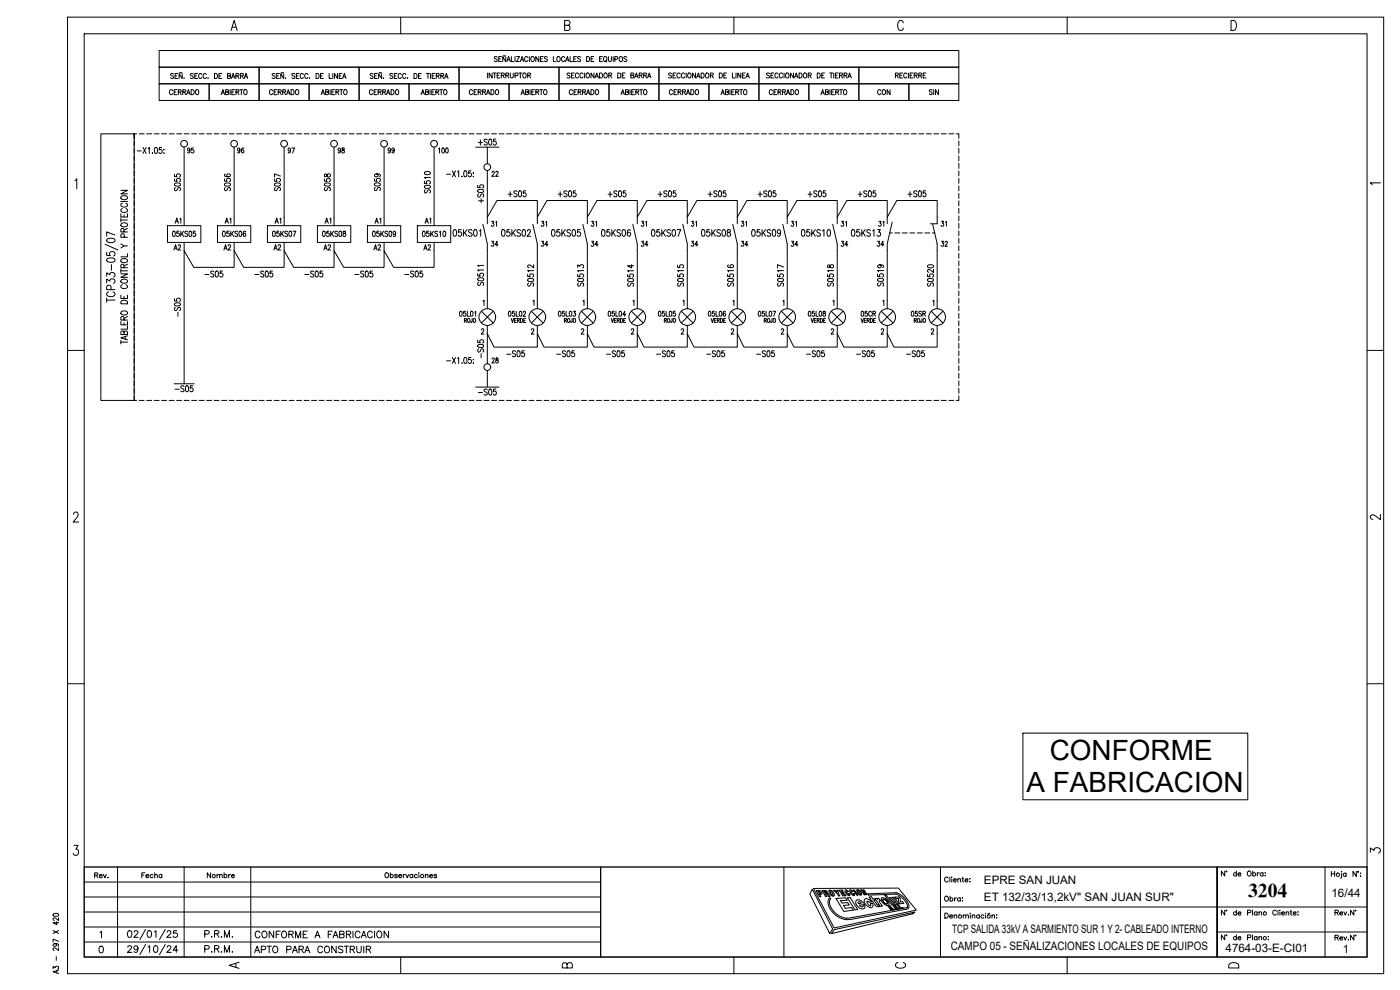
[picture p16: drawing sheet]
<svg xmlns="http://www.w3.org/2000/svg" width="420mm" height="297mm" viewBox="0 0 420 297" stroke-linecap="round" stroke-linejoin="round" font-family="sans-serif">
<defs><g id="words">
<g font-size="8.4">
<text x="315" y="228">CONFORME</text>
<text x="308.1" y="237.7">A FABRICACION</text>
</g>
<text font-size="5.9" x="374.6" y="269.1">3204</text>
<g font-size="5.3">
<text x="142.5" y="119.9">-S05</text>
<text x="75.5" y="287.2">APTO PARA CONSTRUIR</text>
<text x="75.8" y="282.6">CONFORME A FABRICACION</text>
</g>
<g font-size="4.9">
<text x="59.3" y="47.3" transform="rotate(-90 59.3 47.3)">95</text>
<text x="70.2" y="47.3">96</text>
<text x="89.6" y="47.3" transform="rotate(-90 89.6 47.3)">97</text>
<text x="100.5" y="47.3">98</text>
<text x="119.6" y="47.3" transform="rotate(-90 119.6 47.3)">99</text>
<text x="142.5" y="44.8">+S05</text>
<text x="55.4" y="58.6" transform="rotate(-90 55.4 58.6)">S055</text>
<text x="85.4" y="58.6" transform="rotate(-90 85.4 58.6)">S057</text>
<text x="115.4" y="58.6" transform="rotate(-90 115.4 58.6)">S059</text>
<text x="130.5" y="59.3" transform="rotate(-90 130.5 59.3)">S0510</text>
<text x="146.4" y="62.1" transform="rotate(-90 146.4 62.1)">+S05</text>
<text x="151.7" y="60.3">+S05</text>
<text x="166.5" y="60.3">+S05</text>
<text x="181.7" y="60.3">+S05</text>
<text x="196.5" y="60.3">+S05</text>
<text x="211.7" y="60.3">+S05</text>
<text x="226.5" y="60.3">+S05</text>
<text x="241.7" y="60.3">+S05</text>
<text x="256.5" y="60.3">+S05</text>
<text x="271.6" y="60.3">+S05</text>
<text x="149.6" y="72">05KS02</text>
<text x="164.7" y="72">05KS05</text>
<text x="179.6" y="72">05KS06</text>
<text x="194.7" y="72">05KS07</text>
<text x="209.5" y="72">05KS08</text>
<text x="224.7" y="72">05KS09</text>
<text x="239.5" y="72">05KS10</text>
<text x="254.7" y="72">05KS13</text>
<text x="60.7" y="84.3">-S05</text>
<text x="75.5" y="84.3">-S05</text>
<text x="90.7" y="84.3">-S05</text>
<text x="105.5" y="84.3">-S05</text>
<text x="120.6" y="84.3">-S05</text>
<text x="55.4" y="96" transform="rotate(-90 55.4 96)">-S05</text>
<text x="146.4" y="108.7" transform="rotate(-90 146.4 108.7)">-S05</text>
<text x="151.3" y="108.3">-S05</text>
<text x="166.2" y="108.3">-S05</text>
<text x="181.3" y="108.3">-S05</text>
<text x="196.1" y="108.3">-S05</text>
<text x="211.3" y="108.3">-S05</text>
<text x="226.1" y="108.3">-S05</text>
<text x="241.3" y="108.3">-S05</text>
<text x="256.1" y="108.3">-S05</text>
<text x="271.3" y="108.3">-S05</text>
<text x="51.5" y="118.9">-S05</text>
<text x="410.3" y="157.3">2</text>
<text x="410.3" y="257.2">3</text>
<text x="67.7" y="291.7">A</text>
<text x="167.9" y="291.7">B</text>
<text x="267.8" y="291.7">C</text>
<text x="367.9" y="291.7">D</text>
</g>
<g font-size="4.4">
<text x="262.5" y="29.6">CON</text>
<text x="278" y="29.6">SIN</text>
<text x="146.8" y="54">22</text>
<text x="51.5" y="68.1">A1</text>
<text x="66.7" y="68.1">A1</text>
<text x="81.8" y="68.1">A1</text>
<text x="96.7" y="68.1">A1</text>
<text x="111.8" y="68.1">A1</text>
<text x="126.6" y="68.1">A1</text>
<text x="146.4" y="69.1">31</text>
<text x="161.6" y="69.1">31</text>
<text x="176.4" y="69.1">31</text>
<text x="191.6" y="69.1">31</text>
<text x="206.4" y="69.1">31</text>
<text x="221.5" y="69.1">31</text>
<text x="236.7" y="69.1">31</text>
<text x="251.5" y="69.1">31</text>
<text x="266.3" y="69.1" transform="rotate(-90 266.3 69.1)">31</text>
<text x="281.5" y="69.1">31</text>
<text x="51.2" y="76.2">A2</text>
<text x="66.3" y="76.2">A2</text>
<text x="81.1" y="76.2">A2</text>
<text x="96.3" y="76.2">A2</text>
<text x="111.5" y="76.2">A2</text>
<text x="126.3" y="76.2">A2</text>
<text x="146.4" y="75.1">34</text>
<text x="161.6" y="75.1">34</text>
<text x="176.4" y="75.1">34</text>
<text x="191.6" y="75.1">34</text>
<text x="206.4" y="75.1">34</text>
<text x="221.5" y="75.1">34</text>
<text x="236.7" y="75.1">34</text>
<text x="251.5" y="75.1">34</text>
<text x="262.5" y="75.1">34</text>
<text x="281.5" y="75.1">32</text>
<text x="272.7" y="96">05SR</text>
<text x="146.8" y="110.1">28</text>
<text x="27.5" y="264.6">Rev.</text>
<text x="41.6" y="264.6">Fecha</text>
<text x="61.4" y="264.6">Nombre</text>
</g>
<g font-size="3.5">
<text x="410.3" y="56.8">1</text>
<text x="295.3" y="265.3">EPRE SAN JUAN</text>
<text x="399.6" y="269.1">16/44</text>
<text x="295.3" y="270.3">ET 132/33/13,2kV&quot; SAN JUAN SUR&quot;</text>
<text x="285.8" y="279.8">TCP SALIDA 33kV A SARMIENTO SUR 1 Y 2- CABLEADO INTERNO</text>
<text x="285.4" y="284.9">CAMPO 05 - SEÑALIZACIONES LOCALES DE EQUIPOS</text>
<text x="367.8" y="285.7">4764-03-E-CI01</text>
<text x="403" y="285.9">1</text>
</g>
</g></defs>
<!-- layer: 0 -->
<g fill="none" stroke="#000" stroke-width=".3">
<path d="M20.3 5.1h395v287h-395zM25.3 10.1h385v277h-385zM69.4 9.1l.9-3 .9 3M69.7 8.1h1.1M120.3 5.1v5M169.5 7.6h1a.73 .73 0 0 0 .6-.7 .73 .73 0 0 0-.6-.8h-1v3h1a.81 .81 0 0 0 .6-.7 .81 .81 0 0 0-.6-.8M220.3 5.1v5M271.1 6.9a.8 .8 0 0 0-1.2-.6 2 2 0 0 0 .2 2.8 .86 .86 0 0 0 1-.7M320.3 5.1v5M369.5 6.1h.8a1.76 1.76 0 0 1 0 3h-.8zM22.5 54.2l.5-.6v3M40.3 42.3v1.5"/>
<path d="M40.3 44.5v1.5M40.3 46.8v1.5M40.3 49v1.5M40.3 51.3v1.5M40.3 53.5v1.5M40.3 55.8v1.5M40.3 58v1.5M41 40.2h-.7v79.9h-10v-79.9h10v1.3M41.2 45.3h1.2M41.8 40.2h1.5M42.9 44.2l1 1.8M43.9 44.2l-1 1.8"/>
<path d="M44 40.2h1.5M44.5 44.6l.3-.4v1.8M45.8 45.9h.1M46.3 40.2h1.5M46.5 44.3l.2-.1a1 1 0 0 1 .6 .9 1 1 0 0 1-.6 .9l-.4-.7zM48.5 44.2h-.7v.8a.54 .54 0 0 1 .7 .1 .54 .54 0 0 1-.1 .7 .54 .54 0 0 1-.7-.1M48.5 40.2h1.5M49.2 45.9h.1M49.2 44.9v.1zM50.8 40.2h1.5M53 40.2h1.5M55.3 44.2v21"/>
<path d="M55.3 40.2h1.5M57.5 40.2h1.5M59.8 40.2h1.5M62 40.2h1.5M64.3 40.2h1.5M66.5 40.2h1.5M67.4 53.7v.6l.7 .1a.55 .55 0 0 1 .1-.8 .55 .55 0 0 1 .7 .1 .55 .55 0 0 1-.1 .8M67.5 55.1l.9-.2h.4l.4 .4a1 1 0 0 1-.9 .6 1 1 0 0 1-.9-.6zM67.6 56.3l-.2 .3 .2 .6 .4-.1 .7-.8 .5 .3-.3 .6M67.6 52.2l-.2 .3a1.03 1.03 0 0 0 1.8 .1 .51 .51 0 0 0-.8-.5 .51 .51 0 0 0-.1 .9h.3M68.8 40.2h1.5M70.3 44.2v21"/>
<path d="M71 40.2h1.5M73.3 40.2h1.5M75.5 40.2h1.5M77.8 40.2h1.5M80 40.2h1.5M82.3 40.2h1.5M84.5 40.2h1.5M85.3 44.2v21M86.8 40.2h1.5M89 40.2h1.5M91.3 40.2h1.5M93.5 40.2h1.5"/>
<path d="M95.8 40.2h1.5M97.4 53.7v.6l.7 .1a.54 .54 0 0 1 .1-.8 .54 .54 0 0 1 .7 .1 .54 .54 0 0 1-.1 .8M97.4 55.1l1-.2h.4l.4 .4a1 1 0 0 1-.9 .6 1 1 0 0 1-.9-.6zM97.4 52.3v.7h.6a.65 .65 0 0 1 .4-.8 .65 .65 0 0 1 .8 .3 .57 .57 0 0 1-.6 .7 .57 .57 0 0 1-.5-.8zM97.6 56.3l-.2 .3 .2 .6 .5-.1 .6-.8 .5 .3-.3 .6M98 40.2h1.5M100.3 40.2h1.5M100.3 44.2v21M102.5 40.2h1.5M104.8 40.2h1.5M107 40.2h1.5M109.3 40.2h1.5"/>
<path d="M111.5 40.2h1.5M113.8 40.2h1.5M115.3 44.2v21M116 40.2h1.5M118.3 40.2h1.5M120.5 40.2h1.5M122.8 40.2h1.5M125 40.2h1.5M127.3 40.2h1.5M129.5 40.2h1.5M130.3 44.2v21M131.6 44.7l.3-.3v1.5"/>
<path d="M131.8 40.2h1.5M132.8 44.5l.1-.1a.83 .83 0 0 1 .5 .7 .83 .83 0 0 1-.5 .8l-.3-.6zM133.9 44.5l.2-.1a.83 .83 0 0 1 .4 .7 .83 .83 0 0 1-.4 .8l-.4-.6zM134 40.2h1.5M134 52.3h1.3M135.7 51.2l1 1.8M136.3 40.2h1.5M136.7 51.2l-1 1.8M137.3 51.6l.4-.4v1.8M138.5 40.2h1.5M138.6 52.9h.1M139.4 51.3l.2-.1a1 1 0 0 1 .5 .9 1 1 0 0 1-.5 .9l-.4-.7z"/>
<path d="M140.8 40.2h1.5M141.4 51.2h-.7l-.1 .8a.54 .54 0 0 1 .8 0 .54 .54 0 0 1-.1 .8 .54 .54 0 0 1-.8-.1M142 51.8v.2zM142 52.9v.1zM146.3 51.1v14.1l2.9-5h12.1v5l2.8-5h12.2v5l2.8-5h12.2v5l2.9-5h12.1v5l2.8-5h12.2v5l2.8-5h12.2v5l2.9-5h12.1v5l2.8-5h12.2v5l2.8-5h12.2v5M146.3 44.2v4.9M152 40.2h1.5M154.3 40.2h1.5M156.5 40.2h1.5M158.8 40.2h1.5M161 40.2h1.5M163.3 40.2h1.5"/>
<path d="M165.5 40.2h1.5M167.8 40.2h1.5M170 40.2h1.5M172.3 40.2h1.5M174.5 40.2h1.5M176.8 40.2h1.5M179 40.2h1.5M181.3 40.2h1.5M183.5 40.2h1.5M185.8 40.2h1.5M188 40.2h1.5M190.3 40.2h1.5"/>
<path d="M192.5 40.2h1.5M194.8 40.2h1.5M197 40.2h1.5M199.3 40.2h1.5M201.5 40.2h1.5M203.8 40.2h1.5M206 40.2h1.5M208.3 40.2h1.5M210.5 40.2h1.5M212.8 40.2h1.5M215 40.2h1.5M217.3 40.2h1.5"/>
<path d="M219.5 40.2h1.5M221.8 40.2h1.5M224 40.2h1.5M226.3 40.2h1.5M228.5 40.2h1.5M230.8 40.2h1.5M233 40.2h1.5M235.3 40.2h1.5M237.5 40.2h1.5M239.8 40.2h1.5M242 40.2h1.5M244.3 40.2h1.5"/>
<path d="M246.5 40.2h1.5M248.8 40.2h1.5M251 40.2h1.5M253.3 40.2h1.5M255.5 40.2h1.5M257.8 40.2h1.5M260 40.2h1.5M262.3 40.2h1.5M264.5 40.2h1.5M266.8 40.2h1.5M269 40.2h1.5M271.3 40.2h1.5"/>
<path d="M273.5 40.2h1.5M275.8 40.2h1.5M278 40.2h1.5M280.3 40.2h1.5M282.5 40.2h1.5M284.8 40.2h1.5M287 40.2h.8v1.3M287.8 42.3v1.5M287.8 44.5v1.5M287.8 46.8v1.5M287.8 49v1.5M287.8 51.3v1.5"/>
<path d="M287.8 53.5v1.5M287.8 55.8v1.5M287.8 58v1.5M31.5 73.3l3.8 1.7M32 75.7v.9l1.1 .1a.76 .76 0 0 1 .1-1 .76 .76 0 0 1 1 0 .76 .76 0 0 1 .1 1l-.2 .1M32.1 77.7l1-.3a1.16 1.16 0 0 1 1.4 .6v.1a1.63 1.63 0 0 1-2.5 0zM32.1 71.8l1-.3a1.16 1.16 0 0 1 1.4 .6v.1a1.63 1.63 0 0 1-2.5 0zM33.4 79.4v1.7M34.5 70.5l-2.5-.9v1.3M40.3 60.3v1.5M40.3 62.5v1.5M40.3 64.8v1.5"/>
<path d="M40.3 67v1.5M40.3 69.3v1.5M40.3 71.5v1.5M40.3 73.8v1.5M40.3 76v1.5M40.3 78.3v1.5M50.3 67.7h10v5h-10zM51.9 69.4h.2a.88 .88 0 0 1 .5 .8 .88 .88 0 0 1-.5 .8l-.3-.7zM53.7 69.4h-.6l-.1 .6a.48 .48 0 0 1 .7 .1 .48 .48 0 0 1 0 .7 .48 .48 0 0 1-.7-.1M54.3 69.4v1.6M54.6 70l.5 1M55.1 69.4l-.8 1"/>
<path d="M56.3 69.6l-.3-.2h-.4l-.1 .5 .7 .4 .1 .4-.3 .3-.5-.3M56.9 69.4h.2a.88 .88 0 0 1 .5 .8 .88 .88 0 0 1-.5 .8l-.4-.7zM58.6 69.4h-.6v.6a.48 .48 0 0 1 .7 0 .48 .48 0 0 1-.1 .7 .48 .48 0 0 1-.7 0M65.3 67.7h10v5h-10zM66.9 69.4h.2a.88 .88 0 0 1 .5 .8 .88 .88 0 0 1-.5 .8l-.3-.7zM68.7 69.4h-.6l-.1 .6a.47 .47 0 0 1 .7 .1 .47 .47 0 0 1 0 .7 .47 .47 0 0 1-.7-.1M69.3 69.4v1.6M69.6 70l.5 1M70.1 69.4l-.8 1M71.3 69.6l-.3-.2-.5 .2 .1 .4 .7 .4-.1 .5-.7-.2M71.9 69.4h.2a.88 .88 0 0 1 .5 .8 .88 .88 0 0 1-.5 .8l-.4-.7zM73.7 69.6v-.2a.79 .79 0 0 0-.9 .7 .79 .79 0 0 0 .5 .9 .44 .44 0 0 0 .5-.7 .44 .44 0 0 0-.8-.1v.2"/>
<path d="M80.3 67.7h10v5h-10zM82 69.4h.1a.88 .88 0 0 1 .5 .8 .88 .88 0 0 1-.5 .8l-.3-.7zM83.7 69.4h-.6v.6a.47 .47 0 0 1 .6 .1 .47 .47 0 0 1 0 .7 .47 .47 0 0 1-.7-.1M84.3 69.4v1.6M84.6 70l.5 1M85.1 69.4l-.8 1M86.3 69.6l-.3-.2h-.4v.6l.6 .3 .1 .4-.3 .3-.5-.3M86.9 69.4h.2a.88 .88 0 0 1 .5 .8 .88 .88 0 0 1-.5 .8l-.4-.7zM87.9 69.4h.9l-.6 1.6M95.3 67.7h10v5h-10zM96.9 69.4h.2a.88 .88 0 0 1 .5 .8 .88 .88 0 0 1-.5 .8l-.3-.7zM98.7 69.4h-.6l-.1 .6a.48 .48 0 0 1 .7 .1 .48 .48 0 0 1 0 .7 .48 .48 0 0 1-.7-.1"/>
<path d="M99.3 69.4v1.6M99.6 70l.5 1M100.1 69.4l-.8 1M101.3 69.6l-.3-.2h-.4l-.1 .5 .7 .4 .1 .4-.3 .3-.5-.3M101.9 69.4h.2a.88 .88 0 0 1 .5 .8 .88 .88 0 0 1-.5 .8l-.4-.7zM103 69.4v.5a.58 .58 0 0 1 .7 .3 .58 .58 0 0 1-.2 .8 .54 .54 0 0 1-.6-.7 .54 .54 0 0 1 .7-.4v-.5zM110.3 67.7h10v5h-10zM112 69.4h.2a.88 .88 0 0 1 .4 .8 .88 .88 0 0 1-.4 .8l-.4-.7zM113.7 69.4h-.6v.6a.48 .48 0 0 1 .7 .1 .48 .48 0 0 1-.1 .7 .48 .48 0 0 1-.7-.1M114.3 69.4v1.6M114.6 70l.5 1M115.1 69.4l-.8 1"/>
<path d="M116.4 69.6l-.4-.2h-.4v.5l.6 .4 .2 .4-.4 .3-.5-.3M116.9 69.4h.2a.88 .88 0 0 1 .5 .8 .88 .88 0 0 1-.5 .8l-.4-.7zM118.7 69.9l-.2 .4a.42 .42 0 0 1-.5-.5 .42 .42 0 0 1 .7-.2l-.2 1.3-.5-.2M125.3 67.7h10v5h-10zM127 69.4h.1a.88 .88 0 0 1 .5 .8 .88 .88 0 0 1-.5 .8l-.3-.7zM128.7 69.4h-.6l-.1 .6a.48 .48 0 0 1 .7 0 .48 .48 0 0 1 0 .7 .48 .48 0 0 1-.7 0M129.3 69.4v1.6M129.6 70l.5 1M130.1 69.4l-.8 1M130.3 75.2v5h-12.2l-2.8-5v5h-12.1l-2.9-5v5h-12.1l-2.9-5v5h-12.2l-2.8-5v5h-12.1l-2.9-5v39.9M131.3 69.6l-.3-.2h-.4v.6l.6 .3 .1 .4-.3 .3-.5-.3M131.9 69.7l.3-.3v1.6"/>
<path d="M133.1 69.4h.2a.88 .88 0 0 1 .5 .8 .88 .88 0 0 1-.5 .8l-.4-.7zM136.2 69h.6l.1 .3v1.2l-.3 .4-.4-.1-.2-.3zM138.4 68.9h-.8v.8a.59 .59 0 0 1 .8 .1 .59 .59 0 0 1-.1 .8 .59 .59 0 0 1-.8-.1M139.1 68.9v2M139.5 69.7l.7 1.2M140.2 68.9l-1.1 1.3M141.7 69.2l-.4-.3-.7 .3 .2 .5 .9 .6v.3l-.4 .3-.7-.3M142.4 69h.6l.1 .3v1.2l-.4 .4-.3-.1-.2-.3-.1-.8zM143.9 69.3l.4-.4v2M144.9 67.3l1.4 5.9M145.2 79.6h-1.8l.3 .4M146.3 75.1v17.5"/>
<path d="M160.2 79.4v1l-1.5-.9-.3 .5 .4 .3M161.3 75.1v17.5M176.3 75.1v17.5M189.6 79.4v1l-1.2-.7h1.8M191.3 75.1v17.5M203.4 79.6v.6l.7 .1a.54 .54 0 0 1 .1-.8 .54 .54 0 0 1 .8 .1 .54 .54 0 0 1-.2 .8M206.3 75.1v17.5M218.6 79.5l-.2 .3a1.04 1.04 0 0 0 1.8 0 .54 .54 0 0 0-.7-.4 .54 .54 0 0 0-.4 .7l.5 .2M221.3 75.1v17.5M236.3 75.1v17.5M248.4 79.6v.6h.6a.66 .66 0 0 1 .4-.7 .66 .66 0 0 1 .8 .3 .58 .58 0 0 1-.6 .6 .58 .58 0 0 1-.6-.7l-.2-.2zM251.3 75.1v17.5"/>
<path d="M264 79.5l.4 .2a.48 .48 0 0 1-.5 .6 .48 .48 0 0 1-.3-.8l1.5 .2 .1 .3-.3 .3M267.8 66.7l-1.5 6.5v19.4M268.6 69.9h1.5M270.8 69.9h1.5M273 69.9h1.5M275.3 69.9h1.5M277.6 69.9h1.5M278.4 79.6l1-.2 .4 .1 .4 .3a1 1 0 0 1-.9 .6 1 1 0 0 1-.9-.6zM279.3 67.1h2M279.8 69.9h.8M279.9 67.3l1.4 5.9M281.3 75.1v17.5"/>
<path d="M287.8 60.3v1.5M287.8 62.5v1.5M287.8 64.8v1.5M287.8 67v1.5M287.8 69.3v1.5M287.8 71.5v1.5M287.8 73.8v1.5M287.8 76v1.5M287.8 78.3v1.5M32 84.8v-1l1 .5a.74 .74 0 0 1 1.1-.6 .74 .74 0 0 1 0 1.3M32 82.9v-1l1 .5a.74 .74 0 0 1 1.1-.6 .74 .74 0 0 1 0 1.3M32 90h2.5"/>
<path d="M32 89.4v1.3M32.6 87.6a.74 .74 0 0 0-.6 .9 .74 .74 0 0 0 1 .5h.6a.74 .74 0 0 0 .9-.5 .74 .74 0 0 0-.6-.9M33.3 86.9v-.9a.69 .69 0 0 0-.6-.4 .69 .69 0 0 0-.7 .4v.9h2.5M40.3 80.5v1.5M40.3 82.8v1.5M40.3 85v1.5M40.3 87.3v1.5M40.3 89.5v1.5M40.3 91.8v1.5M40.3 94v1.5M40.3 96.3v1.5M40.3 98.5v1.5"/>
<path d="M138.1 93.5l.2-.1a.85 .85 0 0 1 0 1.5l-.3-.3zM139.4 96.1h.5l.1-.4-.6-.2v1.3M139.7 96.1l.3 .7M139.7 93.4h-.5l-.1 .6a.44 .44 0 0 1 .6 .1 .44 .44 0 0 1 0 .6 .44 .44 0 0 1-.6-.1M140.2 93.4v1.5h.7M140.5 95.6l.1-.1a.57 .57 0 0 1 .5 .7 .57 .57 0 0 1-.6 .5l-.2-.4zM141.3 93.5l.2-.1a.85 .85 0 0 1 0 1.5l-.3-.3zM141.7 95.5l-.1 1.2h-.3v-.3M142.2 95.6l.1-.1a.58 .58 0 0 1 .5 .7 .58 .58 0 0 1-.6 .5l-.2-.4zM142.5 93.7l.3-.3v1.5M143.4 82.1v.7h.7a.53 .53 0 0 1 .1-.7 .53 .53 0 0 1 .7 0 .53 .53 0 0 1-.1 .8M143.5 83.5l.9-.2 .8 .4a1 1 0 0 1-.9 .6 1 1 0 0 1-.9-.6z"/>
<path d="M143.6 84.7l-.2 .3 .2 .7 .5-.2 .4-.7h.6l.1 .5-.3 .4M144.5 99l.2-.4h.3l.2 .5-.8 1.1h.9M144.5 93.4l3.5 3.5M145 90.3l.3-.3v1.7M145.2 81h-1.8l.3 .3M146.3 97.6v11.5M148 93.4l-3.5 3.5M152.7 93.5l.2-.1a.83 .83 0 0 1 .5 .7 .83 .83 0 0 1-.5 .8l-.3-.6zM153.4 95.5l.4 1.3 .3-1.3M154.4 93.4h-.6v.6a.45 .45 0 0 1 .6 .1 .45 .45 0 0 1-.1 .6 .45 .45 0 0 1-.6-.1M154.4 96.1h.3M154.9 93.4v1.5h.7"/>
<path d="M155 95.5h-.6v1.3h.6M155.3 96.1h.5v-.4l-.5-.2v1.3M155.6 96.1l.3 .7M156 93.5l.2-.1a.83 .83 0 0 1 .4 .7 .83 .83 0 0 1-.4 .8l-.4-.6zM156.2 95.5a.61 .61 0 0 1 .7 .6 .61 .61 0 0 1-.7 .7zM157 93.7l.5-.3 .2 .4-.7 1.1h.8M157.2 96.1h.3M157.8 95.5h-.6v1.3h.6M158.4 82.3v.7l.7 .1a.53 .53 0 0 1 .1-.8 .53 .53 0 0 1 .7 .1 .53 .53 0 0 1-.1 .7M158.4 83.7l1-.2 .8 .4a1 1 0 0 1-.9 .6 1 1 0 0 1-.9-.6zM158.6 84.9l-.2 .4 .2 .6 .4-.1 .7-.9 .5 .4-.3 .6M159.5 99v-.2a.38 .38 0 0 1 .6-.1 .38 .38 0 0 1 0 .6l-.7 .9h.9"/>
<path d="M159.5 93.4l3.5 3.5M159.9 90.3l.4-.3v1.7M160.2 81.2h-1.8l.3 .4M161.3 97.6v2.5M163 93.4l-3.5 3.5M167.7 93.5l.2-.1a.83 .83 0 0 1 .5 .7 .83 .83 0 0 1-.5 .8l-.3-.3zM169.4 93.4h-.6v.6a.45 .45 0 0 1 .6 0 .45 .45 0 0 1 0 .7 .45 .45 0 0 1-.7-.1M169.4 96.1l.6-.1v-.3l-.6-.2v1.3M169.7 96.1l.3 .7M169.9 93.4v1.5h.7M170.5 95.6l.1-.1a.58 .58 0 0 1 .4 .7 .58 .58 0 0 1-.5 .5l-.2-.4zM171 93.5l.2-.1a.85 .85 0 0 1 0 1.5l-.3-.3z"/>
<path d="M171.7 95.5v1.1l-.4 .1v-.3M172.1 93.4h.6l-.3 .6a.44 .44 0 0 1 .3 .6 .44 .44 0 0 1-.7 0M172.2 95.6l.1-.1a.58 .58 0 0 1 .5 .7 .58 .58 0 0 1-.6 .5l-.2-.4zM173.4 82.3v.7l.7 .1a.53 .53 0 0 1 .1-.8 .53 .53 0 0 1 .7 .1 .53 .53 0 0 1-.1 .7M173.4 80.2v-.7l.6 .4a.54 .54 0 0 1 .9-.4 .54 .54 0 0 1-.1 .9M173.5 83.7l.9-.2 .8 .4a1 1 0 0 1-.9 .6 1 1 0 0 1-.9-.6zM173.6 84.9l-.2 .4 .2 .6 .4-.1 .6-.9h.3l.3 .4-.3 .6M174.5 99v-.2a.38 .38 0 0 1 .6-.1 .38 .38 0 0 1 0 .6l-.7 .9h.9M174.5 93.4l3.5 3.5M175 90.3l.3-.3v1.7M175.2 81.2h-1.8l.3 .4M176.3 97.6v2.5"/>
<path d="M178 93.4l-3.5 3.5M182.7 93.5l.2-.1a.85 .85 0 0 1 0 1.5l-.3-.3zM183.4 95.5l.4 1.3 .3-1.3M184.3 93.4h-.5l-.1 .6a.44 .44 0 0 1 .6 .1 .44 .44 0 0 1 0 .6 .44 .44 0 0 1-.6-.1M184.4 96.1h.3M184.8 93.4v1.5h.7M185 95.5h-.6v1.3h.6M185.2 96.1h.6v-.4l-.6-.2v1.3M185.6 96.1l.3 .7M185.9 93.5l.2-.1a.85 .85 0 0 1 0 1.5l-.3-.3zM186.2 95.5a.6 .6 0 0 1 .7 .6 .6 .6 0 0 1-.7 .7zM187.2 96.1h.3"/>
<path d="M187.8 94.4h-.9l.6-1v1.5M187.8 95.5h-.6v1.3h.6M188.4 82.3v.7l.7 .1a.54 .54 0 0 1 .1-.8 .54 .54 0 0 1 .7 .1 .54 .54 0 0 1-.1 .8M188.4 83.8l1-.2h.4l.4 .4a1 1 0 0 1-.9 .5 1 1 0 0 1-.9-.5zM188.6 84.9l-.2 .4v.5h.6l.5-.8 .4-.1 .3 .4-.3 .6M189.5 99l.1-.3 .4-.1 .2 .5-.8 1.1h.9M189.5 93.4l3.5 3.5M190 90.3l.3-.3v1.7M190.2 81.2h-1.8l.3 .4M191.3 97.6v2.5M193 93.4l-3.5 3.5M197.7 93.5l.2-.1a.83 .83 0 0 1 .5 .7 .83 .83 0 0 1-.5 .8l-.3-.6z"/>
<path d="M199.4 93.4h-.6v.6a.45 .45 0 0 1 .6 .1 .45 .45 0 0 1-.1 .6 .45 .45 0 0 1-.6-.1M199.4 96.1h.5l.1-.4-.6-.2v1.3M199.7 96.1l.3 .7M199.9 93.4v1.5h.7M200.4 95.7l.2-.2a.57 .57 0 0 1 .5 .7 .57 .57 0 0 1-.6 .5zM201 93.5l.2-.1a.83 .83 0 0 1 .4 .7 .83 .83 0 0 1-.4 .8l-.4-.6zM201.7 95.5l-.1 1.2h-.2l-.2-.3M202.1 95.7l.2-.2a.57 .57 0 0 1 .5 .7 .57 .57 0 0 1-.6 .5zM202.6 93.4h-.5l-.1 .6a.45 .45 0 0 1 .7 .1 .45 .45 0 0 1-.1 .6 .45 .45 0 0 1-.6-.1M203.4 82.3v.7l.7 .1a.54 .54 0 0 1 .1-.8 .54 .54 0 0 1 .7 .1 .54 .54 0 0 1-.1 .7M203.4 83.7l1-.2 .8 .4a1 1 0 0 1-.9 .6 1 1 0 0 1-.9-.6zM203.6 84.9l-.2 .4 .2 .6 .4-.1 .7-.9 .5 .4-.3 .6"/>
<path d="M204.5 99v-.2a.38 .38 0 0 1 .6-.1 .38 .38 0 0 1 0 .6l-.7 .9h.9M204.5 93.4l3.5 3.5M204.9 90.3l.4-.3v1.7M205.2 81.2h-1.8l.3 .4M206.3 97.6v2.5M208 93.4l-3.5 3.5M212.7 93.5l.2-.1a.85 .85 0 0 1 0 1.5l-.3-.3zM213.4 95.5l.4 1.3 .4-1.3M214.4 93.4h-.6v.6a.44 .44 0 0 1 .6 .1 .44 .44 0 0 1-.1 .6 .44 .44 0 0 1-.6-.1M214.4 96.1h.3M214.9 93.4v1.5h.7M215 95.5h-.6v1.3h.6"/>
<path d="M215.3 96.1l.6-.1v-.3l-.6-.2v1.3M215.6 96.1l.3 .7M216 93.5l.2-.1a.85 .85 0 0 1 0 1.5l-.3-.3zM216.2 95.5a.6 .6 0 0 1 .7 .6 .6 .6 0 0 1-.7 .7zM217.2 96.1h.3M217.7 93.6l-.1-.1a.74 .74 0 0 0-.7 .5 .74 .74 0 0 0 .3 .8 .4 .4 0 0 0 .6-.4 .4 .4 0 0 0-.7-.2l-.1 .2M217.8 95.5h-.6v1.3h.6M218.4 82.3v.7l.7 .1a.53 .53 0 0 1 .1-.8 .53 .53 0 0 1 .7 .1 .53 .53 0 0 1-.1 .7M218.5 83.7l.9-.2 .8 .4a1 1 0 0 1-.9 .6 1 1 0 0 1-.9-.6zM218.6 84.9l-.2 .4 .2 .6 .4-.1 .6-.9h.3l.3 .4-.3 .6M219.5 99v-.2a.38 .38 0 0 1 .6-.1 .38 .38 0 0 1 0 .6l-.7 .9h.9M219.5 93.4l3.5 3.5"/>
<path d="M220 90.3l.3-.3v1.7M220.2 81.2h-1.8l.3 .4M221.3 97.6v2.5M223 93.4l-3.5 3.5M227.7 93.5l.2-.1a.83 .83 0 0 1 .5 .7 .83 .83 0 0 1-.5 .8l-.3-.6zM229.4 96.1h.5l.1-.4-.6-.2v1.3M229.4 93.4h-.6v.6a.45 .45 0 0 1 .6 .1 .45 .45 0 0 1-.1 .6 .45 .45 0 0 1-.6-.1M229.7 96.1l.3 .7M229.9 93.4v1.5h.7M230.5 95.6l.1-.1a.57 .57 0 0 1 .5 .7 .57 .57 0 0 1-.6 .5l-.2-.4zM231 93.5l.2-.1a.83 .83 0 0 1 .4 .7 .83 .83 0 0 1-.4 .8l-.4-.6zM231.7 95.5l-.1 1.2h-.3v-.3"/>
<path d="M232 93.4h.8l-.6 1.5M232.2 95.6l.1-.1a.57 .57 0 0 1 .5 .7 .57 .57 0 0 1-.6 .5l-.2-.4zM233.4 82.3v.7l.7 .1a.53 .53 0 0 1 .1-.8 .53 .53 0 0 1 .7 .1 .53 .53 0 0 1-.1 .7M233.4 83.7l1-.2 .8 .4a1 1 0 0 1-.9 .6 1 1 0 0 1-.9-.6zM233.6 84.9l-.2 .4 .2 .6 .4-.1 .6-.9 .6 .4-.3 .6M234.5 99l.1-.3 .4-.1 .2 .5-.8 1.1h.9M234.5 93.4l3.5 3.5M235 90.3l.3-.3v1.7M235.2 81.2h-1.8l.3 .4M235.2 80.1l-1.8-.7v1M236.3 97.6v2.5M238 93.4l-3.5 3.5"/>
<path d="M242.7 93.5l.2-.1a.83 .83 0 0 1 .5 .7 .83 .83 0 0 1-.5 .8l-.3-.6zM243.4 95.5l.4 1.3 .4-1.3M244.4 93.4h-.6v.6a.45 .45 0 0 1 .6 .1 .45 .45 0 0 1-.1 .6 .45 .45 0 0 1-.6-.1M244.4 96.1h.3M244.9 93.4v1.5h.7M245 95.5h-.6v1.3h.6M245.3 96.1h.5v-.4l-.5-.2v1.3M245.6 96.1l.3 .7M246 93.5l.2-.1a.83 .83 0 0 1 .4 .7 .83 .83 0 0 1-.4 .8l-.4-.6zM246.2 95.5a.6 .6 0 0 1 .7 .6 .6 .6 0 0 1-.7 .7zM247.1 93.5v.4a.51 .51 0 0 1 .7 .4 .51 .51 0 0 1-.6 .6 .54 .54 0 0 1-.2-.7 .54 .54 0 0 1 .6-.3v-.4zM247.2 96.1h.3"/>
<path d="M247.8 95.5h-.6v1.3h.6M248.4 82.3v.7l.7 .1a.54 .54 0 0 1 .1-.8 .54 .54 0 0 1 .7 .1 .54 .54 0 0 1-.1 .7M248.4 83.7l1-.2 .8 .4a1 1 0 0 1-.9 .6 1 1 0 0 1-.9-.6zM248.6 84.9l-.2 .4 .2 .6 .4-.1 .7-.9 .5 .4-.3 .6M249.5 99v-.2a.38 .38 0 0 1 .6-.1 .38 .38 0 0 1 0 .6l-.7 .9h.9M249.5 93.4l3.5 3.5M250 90.3l.3-.3v1.7M250.2 81.2h-1.8l.3 .4M251.3 97.6v2.5M253 93.4l-3.5 3.5M258.4 95.5l.4 1.3 .4-1.3M258.6 93.5l.2-.1a.83 .83 0 0 1 .4 .7 .83 .83 0 0 1-.4 .8l-.4-.6z"/>
<path d="M259.4 96.1h.4M260 95.5h-.6v1.3h.6M260.2 93.4h-.5l-.1 .6a.45 .45 0 0 1 .7 .1 .45 .45 0 0 1-.1 .6 .45 .45 0 0 1-.6-.1M260.2 96.1l.7-.1v-.3l-.7-.2v1.3M260.6 96.1l.3 .7M261.2 95.5a.6 .6 0 0 1 .7 .6 .6 .6 0 0 1-.7 .7zM261.6 93.7a.45 .45 0 0 0-.6-.3 .45 .45 0 0 0-.3 .6v.3a.45 .45 0 0 0 .3 .6 .45 .45 0 0 0 .6-.4M262 94.1l.7-.1v-.5l-.7-.1v1.5M262.2 96.1h.3M262.4 94.1l.4 .8M262.8 95.5h-.6v1.3h.6M263.4 82.3v.7h.7a.54 .54 0 0 1 .1-.8 .54 .54 0 0 1 .8 .1 .54 .54 0 0 1-.2 .8"/>
<path d="M263.5 83.7l1.3-.1 .4 .5a1.08 1.08 0 0 1-1.8-.2zM263.6 84.9l-.2 .3 .2 .6 .4-.1 .5-.8 .6 .1 .1 .5-.3 .3M264.5 99l.2-.4h.3l.2 .5-.8 1.1h.9M264.5 93.4l3.5 3.5M265 90.3l.3-.3v1.7M265.2 81.2h-1.8l.3 .3M266.3 97.6v2.5M268 93.4l-3.5 3.5M278.4 82.3v.7l.7 .1a.53 .53 0 0 1 .1-.8 .53 .53 0 0 1 .7 .1 .53 .53 0 0 1-.1 .7M278.4 83.7l1-.2 .8 .4a1 1 0 0 1-.9 .6 1 1 0 0 1-.9-.6zM278.6 84.9l-.2 .4 .2 .6 .5-.2 .3-.7 .5-.1 .3 .4-.3 .6M279.5 99l.1-.3 .4-.1 .2 .5-.8 1.1h.9"/>
<path d="M279.5 93.4l3.5 3.5M280 90.3l.3-.3v1.7M280.2 80.8v.9l-1.5-.8-.3 .5 .4 .3M281.3 97.6v6.5h-13l-2-4M283 93.4l-3.5 3.5M287.8 80.5v1.5M287.8 82.8v1.5M287.8 85v1.5M287.8 87.3v1.5M287.8 89.5v1.5M287.8 91.8v1.5M287.8 94v1.5"/>
<path d="M287.8 96.3v1.5M287.8 98.5v1.5M20.3 105.1h5M40.3 118.8v1.3h.7M40.3 100.8v1.5M40.3 103v1.5M40.3 105.3v1.5M40.3 107.5v1.5M40.3 109.8v1.5M40.3 112v1.5M40.3 114.3v1.5M40.3 116.5v1.5"/>
<path d="M134 108.3h1.3M135.7 107.3l1 1.8M136.7 107.3l-1 1.8M137.3 107.6l.4-.3v1.8M138.6 108.9h.1M139.4 107.3h.2a1 1 0 0 1 .5 .9 1 1 0 0 1-.5 .9l-.4-.8zM141.4 107.3h-.7l-.1 .7a.54 .54 0 0 1 .8 0 .54 .54 0 0 1-.1 .8 .54 .54 0 0 1-.8-.1M146.3 100.1l2 4h13v-4l2 4h13v-4l2 4h13v-4l2 4h13v-4l2 4h13v-4l2 4h13v-4l2 4h13v-4M146.3 111.1v5M251.3 100.1l2 4h13v-4M287.8 118.8v1.3h-.8M287.8 100.8v1.5"/>
<path d="M287.8 103v1.5M287.8 105.3v1.5M287.8 107.5v1.5M287.8 109.8v1.5M287.8 112v1.5M287.8 114.3v1.5M287.8 116.5v1.5M410.3 105.1h5M41.8 120.1h1.5M44 120.1h1.5M46.3 120.1h1.5M48.5 120.1h1.5"/>
<path d="M59.8 120.1h1.5M62 120.1h1.5M64.3 120.1h1.5M66.5 120.1h1.5M68.8 120.1h1.5M71 120.1h1.5M73.3 120.1h1.5M75.5 120.1h1.5M77.8 120.1h1.5M80 120.1h1.5M82.3 120.1h1.5M84.5 120.1h1.5"/>
<path d="M86.8 120.1h1.5M89 120.1h1.5M91.3 120.1h1.5M93.5 120.1h1.5M95.8 120.1h1.5M98 120.1h1.5M100.3 120.1h1.5M102.5 120.1h1.5M104.8 120.1h1.5M107 120.1h1.5M109.3 120.1h1.5M111.5 120.1h1.5"/>
<path d="M113.8 120.1h1.5M116 120.1h1.5M118.3 120.1h1.5M120.5 120.1h1.5M122.8 120.1h1.5M125 120.1h1.5M127.3 120.1h1.5M129.5 120.1h1.5M131.8 120.1h1.5M134 120.1h1.5M136.3 120.1h1.5M138.5 120.1h1.5"/>
<path d="M152 120.1h1.5M154.3 120.1h1.5M156.5 120.1h1.5M158.8 120.1h1.5M161 120.1h1.5M163.3 120.1h1.5M165.5 120.1h1.5M167.8 120.1h1.5M170 120.1h1.5M172.3 120.1h1.5M174.5 120.1h1.5M176.8 120.1h1.5"/>
<path d="M179 120.1h1.5M181.3 120.1h1.5M183.5 120.1h1.5M185.8 120.1h1.5M188 120.1h1.5M190.3 120.1h1.5M192.5 120.1h1.5M194.8 120.1h1.5M197 120.1h1.5M199.3 120.1h1.5M201.5 120.1h1.5M203.8 120.1h1.5"/>
<path d="M206 120.1h1.5M208.3 120.1h1.5M210.5 120.1h1.5M212.8 120.1h1.5M215 120.1h1.5M217.3 120.1h1.5M219.5 120.1h1.5M221.8 120.1h1.5M224 120.1h1.5M226.3 120.1h1.5M228.5 120.1h1.5M230.8 120.1h1.5"/>
<path d="M233 120.1h1.5M235.3 120.1h1.5M237.5 120.1h1.5M239.8 120.1h1.5M242 120.1h1.5M244.3 120.1h1.5M246.5 120.1h1.5M248.8 120.1h1.5M251 120.1h1.5M253.3 120.1h1.5M255.5 120.1h1.5M257.8 120.1h1.5"/>
<path d="M260 120.1h1.5M262.3 120.1h1.5M264.5 120.1h1.5M266.8 120.1h1.5M269 120.1h1.5M271.3 120.1h1.5M273.5 120.1h1.5M275.8 120.1h1.5M278 120.1h1.5M280.3 120.1h1.5M282.5 120.1h1.5M284.8 120.1h1.5"/>
<path d="M22.1 154.3l.2-.5 .7-.2 .3 .3 .1 .6-1.4 2.1h1.6M20.3 205.1h5M410.3 205.1h5M22.2 253.6h1.2l-.6 1.2a.88 .88 0 0 1 .7 1.3 .88 .88 0 0 1-1.5 0M120.3 287.1v5M220.3 287.1v5M320.3 287.1v5"/>
<circle cx="130.3" cy="43.1" r="1.01"/>
<circle cx="146.2" cy="95.1" r="2.51"/>
<circle cx="161.3" cy="95.1" r="2.51"/>
<circle cx="176.3" cy="95.1" r="2.51"/>
<circle cx="191.2" cy="95.1" r="2.51"/>
<circle cx="206.3" cy="95.1" r="2.51"/>
<circle cx="221.3" cy="95.1" r="2.51"/>
<circle cx="236.2" cy="95.1" r="2.51"/>
<circle cx="251.3" cy="95.1" r="2.51"/>
<circle cx="266.3" cy="95.1" r="2.51"/>
<circle cx="281.2" cy="95.1" r="2.51"/>
</g>
<!-- layer: TEXTOS -->
<g fill="none" stroke="#000" stroke-width=".3">
<path d="M47.8 15.2h240v5h-240zM149.2 17.2l-.7-.2-.1 .5 .7 .3 .1 .4-.3 .3-.6-.3M149.7 17.7h.5M150.5 17h-.8v1.5h.8M151.7 16.7l-.2 .2-.3-.2-.2 .2M151.8 17.1v1.4l-.9-1.4v1.4M152.1 18.5l.5-1.5 .6 1.5M152.3 18h.7M153.5 17v1.5h.7M154.6 17v1.5M155 17h.9l-.9 1.5h.9M156.2 18.5l.5-1.5 .5 1.5"/>
<path d="M156.4 18h.6M158.4 17.3a.5 .5 0 0 0-.6-.3 .5 .5 0 0 0-.3 .5v.4a.5 .5 0 0 0 .3 .6 .5 .5 0 0 0 .6-.4M158.9 17v1.5M159.6 17a.69 .69 0 0 1 .8 .7 .69 .69 0 0 1-.8 .7l-.3-.5zM161.7 17v1.5l-.9-1.5v1.5M162.2 17.7h.5M163 17h-.8v1.5h.8M164.3 17.2l-.4-.2-.5 .2 .1 .3 .8 .5-.4 .5-.5-.3M166.1 17v1.5h.7M167.4 17h.1a.71 .71 0 0 1 .7 .8 .71 .71 0 0 1-.8 .6l-.3-.5zM169.5 17.3a.49 .49 0 0 0-.6-.3 .49 .49 0 0 0-.4 .5v.4a.49 .49 0 0 0 .4 .6 .49 .49 0 0 0 .6-.4M169.7 18.5l.6-1.5 .5 1.5"/>
<path d="M169.9 18h.7M171.1 17v1.5h.8M172.2 17.7h.5M173 17h-.8v1.5h.8M174.2 17.2l-.3-.2-.6 .2 .2 .3 .7 .4-.1 .5-.4 .1-.4-.3M176 17a.77 .77 0 0 1 .9 .7 .77 .77 0 0 1-.9 .8zM177.4 17.7h.5M178.2 17h-.8v1.5h.8M180 17.7h.5M180.8 17h-.8v1.5h.8M181.4 17h.1a.71 .71 0 0 1 .7 .8 .71 .71 0 0 1-.8 .6l-.3-.5zM181.7 18.2l.4 .4"/>
<path d="M182.6 17v1l.4 .5 .4-.3 .1-1.2M184 17v1.5M184.5 17.8l.8-.1v-.6l-.8-.1v1.5M186.1 17h.1a.71 .71 0 0 1 .7 .8 .71 .71 0 0 1-.8 .6l-.3-.5zM188.1 17.2l-.3-.2-.6 .2 .1 .3 .8 .4-.1 .5-.4 .1-.4-.3M47.8 25.1h15v5h-15zM47.8 20.2h30v4.9h-30zM51.8 27.3a.5 .5 0 0 0-.6-.4 .5 .5 0 0 0-.3 .6v.3a.5 .5 0 0 0 .3 .6 .5 .5 0 0 0 .6-.4M52.1 22.2l-.3-.2-.6 .2 .1 .4 .8 .5-.3 .4-.6-.2M52.3 27.6h.5M52.5 22.8h.6M53.1 26.9h-.8v1.5h.8"/>
<path d="M53.4 22h-.9v1.5h.9M53.5 27.6l.8-.1v-.5l-.8-.1v1.5M53.9 27.6l.5 .8M54.6 21.8l-.2 .2-.3-.2-.3 .2M54.7 22.2v1.3l-.9-1.3v1.3M54.9 27.6l.7-.1 .1-.5-.8-.1v1.5M55.2 23.4h.1M55.3 27.6l.4 .8M56 28.4l.5-1.5 .5 1.5M56.2 27.9h.6M57.4 26.9a.77 .77 0 0 1 .9 .8 .77 .77 0 0 1-.9 .7zM58 22.2l-.3-.2-.6 .2 .1 .4 .8 .5-.3 .4-.6-.2"/>
<path d="M58.5 22.8h.5M58.9 27l.1-.1a.71 .71 0 0 1 .7 .8 .71 .71 0 0 1-.8 .6l-.3-.5zM59.3 22h-.8v1.5h.8M60.6 22.4a.49 .49 0 0 0-.6-.4 .49 .49 0 0 0-.4 .6v.4a.49 .49 0 0 0 .4 .5 .49 .49 0 0 0 .6-.3M61.9 22.4a.49 .49 0 0 0-.6-.4 .49 .49 0 0 0-.3 .6v.4a.49 .49 0 0 0 .3 .5 .49 .49 0 0 0 .6-.3M62.4 23.4h.1M62.8 25.1h15v5h-15zM64.4 22a.77 .77 0 0 1 .9 .8 .77 .77 0 0 1-.9 .7zM65.7 22.8h.5M66.4 28.4l.5-1.5 .5 1.5M66.6 22h-.9v1.5h.9M66.6 27.9h.6"/>
<path d="M67.7 27.6l.8-.1 .1-.5-.9-.1v1.5l.9-.1v-.4l-.3-.3M68.3 22.8l.8-.1v-.5l-.8-.2v1.5l.8-.1 .1-.3-.3-.3M69.1 26.9v1.5M69.5 23.5l.5-1.5 .5 1.5M69.6 27.6h.5M69.7 23.1h.6M70.4 26.9h-.8v1.5h.8M70.8 22.8l.8-.1v-.5l-.8-.2v1.5M70.8 27.6l.8-.1v-.5l-.8-.1v1.5M71.3 27.6l.4 .8M71.3 22.8l.4 .7M72 26.9h.9"/>
<path d="M72.2 22.8l.7-.1 .1-.5-.8-.2v1.5M72.4 26.9v1.5M72.6 22.8l.5 .7M73.3 23.5l.5-1.5 .5 1.5M73.4 27a.69 .69 0 0 1 .8 .6 .69 .69 0 0 1-.8 .7l-.3-.5zM73.5 23.1h.6M77.8 25.1h15v5h-15zM77.8 20.2h30v4.9h-30zM81.8 27.3a.49 .49 0 0 0-.6-.4 .49 .49 0 0 0-.3 .6v.3a.49 .49 0 0 0 .3 .6 .49 .49 0 0 0 .6-.4M82.3 27.6h.5M82.6 22.2l-.4-.2-.5 .2 .1 .4 .8 .5-.4 .4-.5-.2M83 22.8h.5"/>
<path d="M83.1 26.9h-.8v1.5h.8M83.5 27.6l.8-.1v-.5l-.8-.1v1.5M83.9 22h-.9v1.5h.9M83.9 27.6l.5 .8M84.9 27.6l.7-.1 .1-.5-.8-.1v1.5M85.1 21.8l-.2 .2-.3-.2-.3 .2M85.1 22.2v1.3l-.8-1.3v1.3M85.3 27.6l.4 .8M85.7 23.4h.1M86 28.4l.5-1.5 .5 1.5M86.2 27.9h.6M87.3 26.9a.77 .77 0 0 1 1 .8 .77 .77 0 0 1-1 .7z"/>
<path d="M88.5 22.2l-.3-.2-.6 .2 .1 .4 .8 .5-.3 .4-.6-.2M88.9 27a.69 .69 0 0 1 .8 .6 .69 .69 0 0 1-.8 .7l-.3-.5zM88.9 22.8h.6M89.8 22h-.9v1.5h.9M91.1 22.4a.49 .49 0 0 0-.6-.4 .49 .49 0 0 0-.4 .6v.4a.49 .49 0 0 0 .4 .5 .49 .49 0 0 0 .6-.3M92.4 22.4a.49 .49 0 0 0-.6-.4 .49 .49 0 0 0-.3 .6v.4a.49 .49 0 0 0 .3 .5 .49 .49 0 0 0 .6-.3M92.8 25.1h15v5h-15zM92.9 23.4h.1M94.9 22a.77 .77 0 0 1 .9 .8 .77 .77 0 0 1-.9 .7zM96.2 22.8h.5M96.4 28.4l.5-1.5 .5 1.5M96.6 27.9h.6"/>
<path d="M97 22h-.8v1.5h.8M97.7 27.6l.8-.1 .1-.5-.9-.1v1.5l.9-.1v-.4l-.3-.3M98.8 22v1.5h.7M99.1 26.9v1.5M99.6 27.6h.5M99.9 22v1.5M100.4 26.9h-.8v1.5h.8M100.8 27.6l.8-.1 .1-.5-.9-.1v1.5M101.3 27.6l.4 .8M101.3 22v1.5l-.9-1.5v1.5M101.8 22.8h.5M102 26.9h.9"/>
<path d="M102.4 26.9v1.5M102.6 22h-.8v1.5h.8M102.8 23.5l.5-1.5 .6 1.5M103 23.1h.7M103.4 27l.1-.1a.71 .71 0 0 1 .7 .8 .71 .71 0 0 1-.8 .6l-.3-.5zM107.8 25.1h15v5h-15zM107.8 20.2h30v4.9h-30zM111.8 27.3a.49 .49 0 0 0-.6-.4 .49 .49 0 0 0-.3 .6v.3a.49 .49 0 0 0 .3 .6 .49 .49 0 0 0 .6-.4M112 22.2l-.4-.2-.5 .2 .1 .4 .8 .5-.4 .4-.5-.2M112.3 27.6h.5M112.4 22.8h.5M113.1 26.9h-.8v1.5h.8"/>
<path d="M113.3 22h-.9v1.5h.9M113.5 27.6l.8-.1v-.5l-.8-.1v1.5M114 27.6l.4 .8M114.5 21.8l-.2 .2-.3-.2-.3 .2M114.5 22.2v1.3l-.9-1.3v1.3M114.8 27.6l.8-.1 .1-.5-.9-.1v1.5M115.1 23.4h.1M115.3 27.6l.5 .8M116 28.4l.5-1.5 .5 1.5M116.2 27.9h.6M117.4 26.9a.77 .77 0 0 1 .9 .8 .77 .77 0 0 1-.9 .7zM117.9 22.2l-.3-.2-.6 .2 .1 .4 .8 .5-.3 .4-.6-.2"/>
<path d="M118.3 22.8h.5M118.8 27.1l.2-.2a.71 .71 0 0 1 .7 .8 .71 .71 0 0 1-.8 .6l-.3-.5zM119.2 22h-.9v1.5h.9M120.5 22.4a.5 .5 0 0 0-.6-.4 .5 .5 0 0 0-.4 .6v.4a.5 .5 0 0 0 .4 .5 .5 .5 0 0 0 .6-.3M121.8 22.4a.5 .5 0 0 0-.6-.4 .5 .5 0 0 0-.4 .6v.4a.5 .5 0 0 0 .4 .5 .5 .5 0 0 0 .6-.3M122.3 23.4h.1M122.8 25.1h15v5h-15zM124.2 22a.77 .77 0 0 1 1 .8 .77 .77 0 0 1-1 .7zM125.6 22.8h.5M126.4 28.4l.5-1.5 .5 1.5M126.4 22h-.8v1.5h.8M126.6 27.9h.6"/>
<path d="M127.7 27.6l.8-.1 .1-.5-.9-.1v1.5l.9-.1v-.4l-.3-.3M128 22h.9M128.4 22v1.5M129.1 26.9v1.5M129.2 22v1.5M129.6 27.6h.5M129.7 22.8h.5M130.4 26.9h-.8v1.5h.8M130.5 22h-.8v1.5h.8M130.8 27.6l.8-.1v-.5l-.8-.1v1.5M130.9 22.8l.8-.1 .1-.5-.9-.2v1.5M131.3 27.6l.4 .8"/>
<path d="M131.4 22.8l.4 .7M132 26.9h.9M132.3 22.8l.7-.1 .1-.5-.8-.2v1.5M132.4 26.9v1.5M132.7 22.8l.5 .7M133.4 27l.1-.1a.71 .71 0 0 1 .7 .8 .71 .71 0 0 1-.8 .6l-.3-.5zM133.4 23.5l.6-1.5 .5 1.5M133.6 23.1h.7M137.8 25.1h15v5h-15zM137.8 20.2h30v4.9h-30zM141.8 27.3a.5 .5 0 0 0-.6-.4 .5 .5 0 0 0-.3 .6v.3a.5 .5 0 0 0 .3 .6 .5 .5 0 0 0 .6-.4M142.3 27.6h.5"/>
<path d="M143.1 26.9h-.8v1.5h.8M143.5 27.6l.8-.1v-.5l-.8-.1v1.5M143.9 27.6l.5 .8M144.8 27.6l.8-.1 .1-.5-.9-.1v1.5M145.3 27.6l.4 .8M146 28.4l.5-1.5 .5 1.5M146.2 27.9h.6M146.3 21.9v1.5M147.4 26.9a.77 .77 0 0 1 .9 .8 .77 .77 0 0 1-.9 .7zM147.7 21.9v1.5l-.9-1.5v1.5M148 21.9h.9M148.5 21.9v1.5"/>
<path d="M148.9 27l.1-.1a.71 .71 0 0 1 .7 .8 .71 .71 0 0 1-.8 .6l-.3-.5zM149.2 22.6h.5M150.1 21.9h-.9v1.5h.9M150.4 22.6l.8-.1 .1-.5-.9-.1v1.5M150.9 22.6l.5 .8M151.8 22.6l.8-.1v-.5l-.8-.1v1.5M152.2 22.6l.5 .8M152.8 25.1h15v5h-15zM153.2 21.9v1.1l.3 .4 .5-.2v-1.3M154.6 22.7l.7-.1 .1-.6-.8-.1v1.5M155.7 21.9h.9M156.2 21.9v1.5"/>
<path d="M156.4 28.4l.5-1.5 .5 1.5M156.6 27.9h.6M157.1 22a.68 .68 0 0 1 .8 .6 .68 .68 0 0 1-.8 .7l-.2-.5zM157.7 27.6l.8-.1 .1-.5-.9-.1v1.5l.9-.1v-.4l-.3-.3M158.4 22.6l.7-.1 .1-.5-.8-.1v1.5M158.8 22.6l.5 .8M159.1 26.9v1.5M159.6 27.6h.5M160.4 26.9h-.8v1.5h.8M160.8 27.6l.8-.1v-.5l-.8-.1v1.5M161.3 27.6l.4 .8M162 26.9h.9"/>
<path d="M162.4 26.9v1.5M163.4 27a.69 .69 0 0 1 .8 .6 .69 .69 0 0 1-.8 .7l-.3-.5zM167.8 25.1h15v5h-15zM167.8 20.2h30v4.9h-30zM171.1 22.1l-.4-.2-.5 .2 .1 .4 .7 .3 .1 .4-.4 .2-.5-.2M171.5 22.6h.5M171.8 27.3a.5 .5 0 0 0-.6-.4 .5 .5 0 0 0-.3 .6v.3a.5 .5 0 0 0 .3 .6 .5 .5 0 0 0 .6-.4M172.3 27.6h.5M172.4 21.9h-.9v1.5h.9M173.1 26.9h-.8v1.5h.8M173.5 27.6l.8-.1v-.5l-.8-.1v1.5M173.6 22.2a.5 .5 0 0 0-.6-.3 .5 .5 0 0 0-.3 .6v.3a.5 .5 0 0 0 .3 .6 .5 .5 0 0 0 .6-.3"/>
<path d="M173.9 27.6l.5 .8M174.9 27.6l.7-.1 .1-.5-.8-.1v1.5M175 22.2a.49 .49 0 0 0-.6-.3 .49 .49 0 0 0-.4 .6v.3a.49 .49 0 0 0 .4 .6 .49 .49 0 0 0 .6-.3M175.3 27.6l.4 .8M175.4 21.9v1.5M176 28.4l.5-1.5 .5 1.5M176.1 22a.68 .68 0 0 1 .8 .6 .68 .68 0 0 1-.8 .7l-.2-.5zM176.2 27.9h.6M177.3 26.9a.77 .77 0 0 1 1 .8 .77 .77 0 0 1-1 .7zM178.3 21.9v1.5l-.9-1.5v1.5M178.6 23.4l.5-1.5 .5 1.5M178.8 22.9h.6"/>
<path d="M178.9 27a.69 .69 0 0 1 .8 .6 .69 .69 0 0 1-.8 .7l-.3-.5zM179.9 21.9a.76 .76 0 0 1 1 .7 .76 .76 0 0 1-1 .8zM181.5 22a.69 .69 0 0 1 .8 .6 .69 .69 0 0 1-.8 .7l-.3-.5zM182.7 22.6l.8-.1v-.5l-.8-.1v1.5M182.8 25.1h15v5h-15zM183.1 22.6l.5 .8M185.4 21.9a.78 .78 0 0 1 .9 .5 .78 .78 0 0 1-.4 1h-.5zM186.4 28.4l.5-1.5 .5 1.5M186.6 27.9h.6M186.7 22.6h.6M187.6 21.9h-.9v1.5h.9M187.7 27.6l.8-.1 .1-.5-.9-.1v1.5l.9-.1v-.4l-.3-.3"/>
<path d="M189.1 26.9v1.5M189.3 22.6l.8-.1 .1-.5-.9-.1v1.5l.9-.1v-.4l-.3-.3M189.6 27.6h.5M190.4 26.9h-.8v1.5h.8M190.5 23.4l.5-1.5 .5 1.5M190.7 22.9h.6M190.8 27.6l.8-.1v-.5l-.8-.1v1.5M191.3 27.6l.4 .8M191.8 22.6l.8-.1 .1-.5-.9-.1v1.5M192 26.9h.9M192.3 22.6l.4 .8M192.4 26.9v1.5"/>
<path d="M193.2 22.6l.7-.1 .1-.5-.8-.1v1.5M193.4 27a.69 .69 0 0 1 .8 .6 .69 .69 0 0 1-.8 .7l-.3-.5zM193.6 22.6l.5 .8M194.3 23.4l.6-1.5 .5 1.5M194.5 22.9h.7M197.8 25.1h15v5h-15zM197.8 20.2h30v4.9h-30zM201.5 22.1l-.3-.2-.5 .2 .1 .4 .7 .3v.4l-.3 .2-.5-.2M201.8 27.3a.49 .49 0 0 0-.6-.4 .49 .49 0 0 0-.3 .6v.3a.49 .49 0 0 0 .3 .6 .49 .49 0 0 0 .6-.4M202 22.6h.5M202.3 27.6h.5M202.8 21.9h-.8v1.5h.8"/>
<path d="M203.1 26.9h-.8v1.5h.8M203.5 27.6l.8-.1v-.5l-.8-.1v1.5M204 27.6l.4 .8M204.1 22.2a.5 .5 0 0 0-.6-.3 .5 .5 0 0 0-.3 .6v.3a.5 .5 0 0 0 .3 .6 .5 .5 0 0 0 .6-.3M204.8 27.6l.8-.1 .1-.5-.9-.1v1.5M205.3 27.6l.5 .8M205.5 22.2a.49 .49 0 0 0-.6-.3 .49 .49 0 0 0-.4 .6v.3a.49 .49 0 0 0 .4 .6 .49 .49 0 0 0 .6-.3M205.9 21.9v1.5M206 28.4l.5-1.5 .5 1.5M206.2 27.9h.6M206.6 22a.69 .69 0 0 1 .8 .6 .69 .69 0 0 1-.8 .7l-.2-.5zM207.3 26.9a.77 .77 0 0 1 1 .8 .77 .77 0 0 1-1 .7z"/>
<path d="M208.7 21.9v1.5l-.9-1.5v1.5M208.9 27a.69 .69 0 0 1 .8 .6 .69 .69 0 0 1-.8 .7l-.3-.5zM209.1 23.4l.5-1.5 .5 1.5M209.3 22.9h.6M210.4 21.9a.78 .78 0 0 1 .9 .5 .78 .78 0 0 1-.4 1h-.5zM212 22a.69 .69 0 0 1 .8 .6 .69 .69 0 0 1-.8 .7l-.3-.5zM212.8 25.1h15v5h-15zM213.2 22.6l.7-.1 .1-.5-.8-.1v1.5M213.6 22.6l.5 .8M215.9 21.9a.78 .78 0 0 1 .9 .5 .78 .78 0 0 1-.5 1h-.4zM216.4 28.4l.5-1.5 .5 1.5M216.6 27.9h.6"/>
<path d="M217.2 22.6h.5M217.7 27.6l.8-.1 .1-.5-.9-.1v1.5l.9-.1v-.4l-.3-.3M218.1 21.9h-.9v1.5h.9M219.1 26.9v1.5M219.6 27.6h.5M219.8 21.9v1.5h.8M220.4 26.9h-.8v1.5h.8M220.8 27.6l.8-.1 .1-.5-.9-.1v1.5M220.9 21.9v1.5M221.3 27.6l.4 .8M222 26.9h.9M222.3 21.9v1.5l-.9-1.5v1.5"/>
<path d="M222.4 26.9v1.5M222.8 22.6h.5M223.4 27l.1-.1a.71 .71 0 0 1 .7 .8 .71 .71 0 0 1-.8 .6l-.3-.5zM223.7 21.9h-.9v1.5h.9M223.9 23.4l.5-1.5 .5 1.5M224 22.9h.7M227.8 25.1h15v5h-15zM227.8 20.2h30v4.9h-30zM230.9 22.1l-.7-.1-.1 .4 .7 .4 .1 .4-.3 .2-.6-.2M231.4 22.6h.5M231.8 27.3a.5 .5 0 0 0-.6-.4 .5 .5 0 0 0-.3 .6v.3a.5 .5 0 0 0 .3 .6 .5 .5 0 0 0 .6-.4M232.2 21.9h-.8v1.5h.8"/>
<path d="M232.3 27.6h.5M233.1 26.9h-.8v1.5h.8M233.5 22.2a.49 .49 0 0 0-.6-.3 .49 .49 0 0 0-.3 .6v.3a.49 .49 0 0 0 .3 .6 .49 .49 0 0 0 .6-.3M233.5 27.6l.8-.1v-.5l-.8-.1v1.5M233.9 27.6l.5 .8M234.8 27.6l.8-.1 .1-.5-.9-.1v1.5M234.9 22.2a.5 .5 0 0 0-.6-.3 .5 .5 0 0 0-.4 .6v.3a.5 .5 0 0 0 .4 .6 .5 .5 0 0 0 .6-.3M235.3 21.9v1.5M235.3 27.6l.4 .8M235.9 22.1l.1-.1a.68 .68 0 0 1 .8 .6 .68 .68 0 0 1-.8 .7l-.3-.5zM236 28.4l.5-1.5 .5 1.5M236.2 27.9h.6"/>
<path d="M237.4 26.9a.77 .77 0 0 1 .9 .8 .77 .77 0 0 1-.9 .7zM238.1 21.9v1.5l-.9-1.5v1.5M238.5 23.4l.5-1.5 .5 1.5M238.6 22.9h.7M238.9 27l.1-.1a.71 .71 0 0 1 .7 .8 .71 .71 0 0 1-.8 .6l-.3-.5zM239.8 21.9a.76 .76 0 0 1 .9 .7 .76 .76 0 0 1-.9 .8zM241.4 22a.68 .68 0 0 1 .7 .6 .68 .68 0 0 1-.7 .7l-.3-.5zM242.6 22.6l.7-.1 .1-.5-.8-.1v1.5M242.8 25.1h15v5h-15zM243 22.6l.5 .8M245.3 21.9a.76 .76 0 0 1 .9 .7 .76 .76 0 0 1-.9 .8zM246.4 28.4l.5-1.5 .5 1.5"/>
<path d="M246.6 27.9h.6M246.6 22.6h.5M247.5 21.9h-.9v1.5h.9M247.7 27.6l.8-.1 .1-.5-.9-.1v1.5l.9-.1v-.4l-.3-.3M249 21.9h.9M249.1 26.9v1.5M249.4 21.9v1.5M249.6 27.6h.5M250.2 21.9v1.5M250.4 26.9h-.8v1.5h.8M250.7 22.6h.5M250.8 27.6l.8-.1v-.5l-.8-.1v1.5"/>
<path d="M251.3 27.6l.4 .8M251.6 21.9h-.9v1.5h.9M252 22.6l.7-.1 .1-.5-.8-.1v1.5M252 26.9h.9M252.4 22.6l.4 .8M252.4 26.9v1.5M253.3 22.6l.8-.1v-.5l-.8-.1v1.5M253.4 27l.1-.1a.71 .71 0 0 1 .7 .8 .71 .71 0 0 1-.8 .6l-.3-.5zM253.8 22.6l.4 .8M254.5 23.4l.5-1.5 .5 1.5M254.6 22.9h.7M257.8 25.1h15v5h-15z"/>
<path d="M257.8 20.2h30v4.9h-30zM268.7 22.6l.8-.1 .1-.5-.9-.1v1.5M269.2 22.6l.4 .8M270.1 22.6h.5M270.9 21.9h-.8v1.5h.8M272.2 22.2a.5 .5 0 0 0-.6-.3 .5 .5 0 0 0-.4 .6v.3a.5 .5 0 0 0 .4 .6 .5 .5 0 0 0 .6-.3M272.6 21.9v1.5M272.8 25.1h15v5h-15zM273.1 22.6h.6M274 21.9h-.9v1.5h.9M274.4 22.6l.7-.1 .1-.5-.8-.1v1.5M274.8 22.6l.5 .8"/>
<path d="M275.7 22.6l.8-.1 .1-.5-.9-.1v1.5M276.2 22.6l.4 .8M277.1 22.6h.5M277.9 21.9h-.8v1.5h.8M36.3 57.1h2l-2 1.1h2M36.4 59a1.12 1.12 0 0 1 1.9 .5 1.1 1.1 0 0 1-1.1 .5 1.1 1.1 0 0 1-.9-.8zM36.3 64.1v1h2v-1M36.3 65.5v1M36.3 73.2l.9 .6M36.3 66h2M36.3 60.5h2M36.4 77.9a1.14 1.14 0 0 1 1.9 .5 1.11 1.11 0 0 1-1.1 .4 1.11 1.11 0 0 1-.9-.8z"/>
<path d="M36.4 67.2a1.12 1.12 0 0 1 1.9 .4 1.1 1.1 0 0 1-1.1 .5 1.1 1.1 0 0 1-.9-.8zM36.7 62.6a.59 .59 0 0 0-.4 .7 .59 .59 0 0 0 .7 .4h.5a.59 .59 0 0 0 .8-.4 .59 .59 0 0 0-.5-.7M36.7 61a.59 .59 0 0 0-.4 .7 .59 .59 0 0 0 .7 .4h.5a.59 .59 0 0 0 .8-.4 .59 .59 0 0 0-.5-.7M37.2 69.6l-.1-.9-.3-.2-.4 .2-.1 .9h2M37.2 64.5v.6M37.3 71.2l-.1-.9h-.8l-.1 .9h2M38.3 76.1v1h-2M38.3 73.8h-1.1l-.9 .6M38.3 79.3l-1.1 .5M38.3 68.5l-1.1 .6M36.3 96.5v1h2v-1M36.3 88.6v1h2v-1"/>
<path d="M36.3 82.2h2l-2 1h2M36.3 80.7v1.1M36.3 81.3h2M36.4 93.6a1.12 1.12 0 0 1 1.9 .4 1.1 1.1 0 0 1-1.1 .5 1.1 1.1 0 0 1-.9-.8zM36.4 90.4a1.09 1.09 0 0 1 1.2-.3 1.09 1.09 0 0 1 .7 1.1h-2zM36.4 84.1a1.12 1.12 0 0 1 1.9 .4 1.1 1.1 0 0 1-1.1 .5 1.1 1.1 0 0 1-.9-.8zM36.7 85.4a.59 .59 0 0 0-.4 .8 .59 .59 0 0 0 .7 .4h.5a.59 .59 0 0 0 .8-.4 .59 .59 0 0 0-.5-.8M37.2 99.7l.4-.4 .5 .1 .2 .3v.7h-2l.1-.9h.7l.1 .9M37.2 96l-.1-.9-.3-.1-.4 .1-.1 .9h2M37.2 80.3l-.1-.9h-.7l-.1 .9h2M37.2 88.9v.7M37.2 96.9v.6"/>
<path d="M38.3 97.9v.9h-2M38.3 95l-1.1 .5M36.3 102.7h2M36.3 102.1v1.1M37.6 101v.7M38.3 100.8l-2 .6 2 .6M15.9 279.2l1.7 .9M16 274.2l.9-.2 .7 .4a.92 .92 0 0 1-.8 .5 .92 .92 0 0 1-.9-.5zM17 276.5v1l-1.1-.7h1.7M17.6 275.3v.9l-1.2-.8-.5 .2 .1 .4 .3 .1M17.6 279.2l-1.7 .9M30 279.8l.5-.4v2"/>
<path d="M38.5 279.3h.5a1.14 1.14 0 0 1 0 1.9h-.2a1.26 1.26 0 0 1-.3-1.9zM40.3 279.7l.1-.4h.6l.4 .5-1.3 1.4h1.4M43.7 278.9l-1.7 3M44.4 279.3h.5a1.14 1.14 0 0 1 0 1.9h-.2a1.26 1.26 0 0 1-.3-1.9zM46.3 279.6l.5-.3v1.9M49.6 278.9l-1.7 3M50.2 279.7l.1-.4h.6l.4 .5-1.2 1.4h1.3M53.1 279.3h-1v.8a.7 .7 0 0 1 1 0 .7 .7 0 0 1-.1 1.1 .7 .7 0 0 1-1-.3M15.9 290.7v-.7l.7 .4a.49 .49 0 0 1 .7-.4 .49 .49 0 0 1 0 .8M16.5 283.1l.4 .2a.45 .45 0 0 1-.5 .7 .45 .45 0 0 1-.2-.8l1.3 .1 .1 .3-.3 .3M16.9 287v1.1M17 291.3v.6"/>
<path d="M17.6 291.1l-1.7 .5 1.7 .5M17.6 284.3v.9l-1.2-.8-.5 .2 .1 .4 .3 .2M17.6 282.4l-1.7-.6v.9M30 284a.63 .63 0 0 1 .9 .3l.1 .5a.87 .87 0 0 1-.7 1.1 1.29 1.29 0 0 1-.3-1.9zM38.3 284.2l.2-.4h.6l.4 .5-1.3 1.5h1.4M41.4 284.4a.63 .63 0 0 1-.8 .6 .63 .63 0 0 1-.3-1 .63 .63 0 0 1 1 0l.1 .4a.96 .96 0 0 1-.8 1.4l-.3-.3M43.7 283.4l-1.7 3M44.4 284.1l.5-.3v2M46.3 283.8h.5a1.14 1.14 0 0 1 0 2h-.2a1.26 1.26 0 0 1-.3-2zM49.6 283.4l-1.7 3M50.2 284.2l.1-.4h.6l.4 .5-1.2 1.5h1.3M53.4 285.1h-1.4l.9-1.3v2"/>
<path d="M61.4 284.8l1.2-.1 .2-.3-.1-.5-1.3-.2v2M61.4 280.3l1.2-.1 .2-.3-.1-.5-1.3-.2v2M63.5 285.6h.1zM63.5 281.1h.1zM64.4 284.7l1.1-.1 .2-.5-.5-.4h-.8v2M64.4 280.2l1.1-.1 .2-.5-.5-.4h-.8v2M65.1 284.7l.6 1M65.1 280.2l.6 1M66.4 285.6h.2zM66.4 281.1h.2zM67.3 285.7v-2l.8 2 .8-2v2M67.3 281.2v-2l.8 2 .8-2v2"/>
<path d="M69.6 285.6h.2zM69.6 281.1h.2z"/>
</g>
<!-- layer: rotulo -->
<path d="M25.3 260.1h385" fill="none" stroke="#000" stroke-width=".4"/>
<g fill="none" stroke="#000" stroke-width=".3">
<path d="M25.3 260.1v27h385v-27M25.3 278.1h155M25.3 273.6h155M25.3 269.1h155M25.3 264.6h155M35.3 260.1v27M55.3 260.1v27M75.3 260.1v27M117.2 262.6a.48 .48 0 0 1 .7-.1 .48 .48 0 0 1 0 .7 .48 .48 0 0 1-.7-.1M117.2 261.9v1.5M119.2 262.6l-.3-.2-.5 .2 .8 .3v.4l-.8-.2M119.6 262.8h.9a.5 .5 0 0 0-.8-.2 .5 .5 0 0 0 0 .8 .5 .5 0 0 0 .8-.3"/>
<path d="M121 262.4v1M121.6 262.4l-.6 .4M121.8 262.4l.4 1 .5-1M123.9 262.6a.48 .48 0 0 0-.7-.1 .48 .48 0 0 0 0 .7 .48 .48 0 0 0 .7-.1M123.9 262.4v1M125.2 262.6a.48 .48 0 0 0-.7-.1 .48 .48 0 0 0 0 .7 .48 .48 0 0 0 .7-.1M125.7 261.9h.1M125.7 262.4v1M127.6 262.7l.4-.3h.4l.1 1M127.6 262.4v1M128.9 262.8h.9a.5 .5 0 0 0-.8-.2 .5 .5 0 0 0 0 .8 .5 .5 0 0 0 .8-.3M131 262.6l-.3-.2-.5 .2 .8 .3v.4l-.5 .1-.3-.3"/>
<path d="M180.3 260.1v27M235.3 260.1v27M243.8 266.8l6.1 11.9-.9 1.4-6-11.8zM244.1 266.6l25.5-.1 5.4 6.6-24.7 5.3zM245 267.2h1a.62 .62 0 0 1 .6 .4 .62 .62 0 0 1-.2 .7h-.5l.5 .7h-.5zM245.5 267.5h.5l.2 .5h-.4zM247.8 267.9l.2-.2-.2-.2-.6-.1 .4 .6h.2M248.2 268.3l-.5-.1 .5 .8h-.4M248.3 268.4l.4 .6h.4l-.8-.9-.2-.7-1.4-.2 1.1 1.8M248.9 267.1a1.38 1.38 0 0 1 1.4 1.8 1.38 1.38 0 0 1-1.4-1.8zM249.2 267.4l.6 .5 .2 .8-.6-.5zM250.2 267.1h.4l.6 .6-.1-.6h.4l.1 .9 .5 .8h-.4l-.4-.6z"/>
<path d="M250.4 278.9l24.2-5.3-.6 .6-24.5 5.9zM250.9 269.6l2.9-.2 .4 .7-2 .1 .5 .7 1.7-.1 .5 .7-1.8 .2 .6 .8 1.9-.2 .5 .8-2.9 .4zM251.8 267.1l1-.1 .2 .4h-.6l.3 .4 .5-.1 .2 .3h-.5l.2 .5 .6-.1 .2 .4h-.9zM254.1 275.5h.1M254.3 269.4l.8-.1 2.3 3.6-.8 .1zM254.7 268.1v.3l-.7-1.1 .4 .3 .2-.2-.8-.4a1.22 1.22 0 0 0 1 1.7l.3-.2-.1-.4h-.3M256.1 267h.3l1 1.6h-.3zM256.1 268.1v.3l-.8-1.1 .7 .1-.8-.5a1.22 1.22 0 0 0 1 1.8l.3-.2-.1-.4h-.3M257.2 267a1.26 1.26 0 0 1 1.3 1.6 1.26 1.26 0 0 1-1.3-1.6zM257.5 267.2l.5 .4 .2 .7-.5-.4zM257.6 271.1l.8-.1-.2-.3-.5-.2-.1 .6M258.3 267h.3l.9 .8-.5-.8h.3l.9 1.4h-.2l-.9-.7 .5 .8h-.2z"/>
<path d="M259.5 269.8a1.64 1.64 0 0 1 2.1 .8l-.8 .1-.5-.3a1 1 0 0 0 1 1.3l-.1-.6h.6a.78 .78 0 0 1-.4 1.2 2.13 2.13 0 0 1-1.9-2.5zM259.6 271.7a.86 .86 0 0 1-.4 1 .86 .86 0 0 1-1.1-.1l-1-1a.97 .97 0 0 1 0-1.5 .97 .97 0 0 1 1.4 .2l1 1.1-1.6 .2 .8 .5 .3-.3 .6-.1M262.7 271.6l.4 .4h.5M262.8 271.7l-1.1-1.5h-.3l-.4-.4h.3l-.4-.7h.6l.5 .6h.3l.3 .4-.3 .1 .9 1.2 .8 .6-.4 .1M264.2 270.2l-.3 .3 .9 1.4h-.6l-1.6-2.3h.6l.2 .2 .3-.3 .5 .7M264.6 269.5a1.83 1.83 0 0 1 2.1 2.1 1.83 1.83 0 0 1-2.1-2.1zM265 269.8h.5l.6 .5a.58 .58 0 0 1 0 1l-.9-.5-.3-.7zM265.5 268.6h.5l2.1 2.8-.5 .1zM266.5 271.8h.6l.2 .2h-.5l.8 .3 .3 .4v.4l-.6-.1-.3-.4h.5l-.6-.2zM266.9 269.3h.5l1 1.4 .5 .1-1-1.6h.4l1.5 2-.4 .1-.3-.3v.3l-.2 .1-.6-.3zM266.9 271.7h.1M268 272.8l.3 .2z"/>
<path d="M268.1 271.5l.7 .1 .2 .5 .6 .6-.3 .1-.6-.5 .4 .5-.2 .1-.9-1.2zM268.5 271.7h.1M268.5 271.7h-.3l.3 .4 .3-.1-.2-.3M268.6 269.2l1.2-.1 .3 .4 .1 1.1h.7l.3 .4-1.1 .2-.4-.6-.1-1h-.7zM268.8 268.2a5.2 5.2 0 0 1 3.5 3.9l-.4 .3-17.8 3.1M268.9 268.3l-8.3 .3-.2-.4 8.5-.4a5.6 5.6 0 0 1 3.9 4.1l-.2 .6M269.2 271.4l.3-.1 .8 1.1 .5 .1-.6 .1zM269.5 272.5l.4 .2zM270.7 272.3l.4 .2zM272.1 272.8l-16.8 3.1a6.1 6.1 0 0 1-6.8-5.7l.4-.9 .4 .2a3.2 3.2 0 0 0 1.1 4.1 6 6 0 0 0 3.7 1.9M272.6 272.5l-.5 .3M282.3 272.1h127.8"/>
<path d="M282.3 260.1v27M283.6 274h.4a.8 .8 0 0 1 .6 .7 .8 .8 0 0 1-.6 .8h-.4zM283.6 269.1l.2-.1a.67 .67 0 0 1 .8 .7 .67 .67 0 0 1-1 .5zM284.6 263.5a.56 .56 0 0 0-.7-.4 .56 .56 0 0 0-.4 .6v.4a.56 .56 0 0 0 .4 .5 .56 .56 0 0 0 .7-.3M285 274.9h.8a.48 .48 0 0 0-.5-.4 .48 .48 0 0 0-.4 .5 .48 .48 0 0 0 .4 .5l.5-.2M285.1 263.1v1.5M285.1 269.6a.48 .48 0 0 1 .7-.1 .48 .48 0 0 1 0 .7 .48 .48 0 0 1-.7 0M285.1 268.9v1.5M285.6 263.2h.1M285.6 263.7v.9M286.1 264.1h.9a.48 .48 0 0 0-.5-.4 .48 .48 0 0 0-.5 .5 .48 .48 0 0 0 .5 .4l.5-.2M286.3 274.8l.4-.3 .4 .1v.9"/>
<path d="M286.3 274.5v1M286.5 269.4v1M287.1 269.4l-.4 .1-.2 .3M287.5 263.9l.3-.3 .4 .1 .1 .9M287.5 263.6v1M288.2 269.6a.47 .47 0 0 0-.7-.1 .47 .47 0 0 0 0 .7 .47 .47 0 0 0 .7 0M288.2 269.4v1M288.7 263.6h.5M288.9 269.4h.1M288.9 270.3h.1M288.9 263.1v1.3l.4 .2M289.1 274.8l.3-.3 .4 .1v.9"/>
<path d="M289.1 274.5v1M289.6 264.1h.9a.48 .48 0 0 0-.5-.4 .48 .48 0 0 0-.5 .5 .48 .48 0 0 0 .5 .4l.5-.2M289.8 274.8l.4-.3 .4 .1v.9M291.1 264.5h.1M291.1 263.6h.1M291.1 274h.1M291.2 274.6v.9M291.8 274.8l.3-.3 .4 .1 .1 .9M291.8 274.5v1M293.9 274.7a.47 .47 0 0 0-.7-.1 .47 .47 0 0 0 0 .7 .47 .47 0 0 0 .7 0M293.9 274.5v1M295.3 274.7a.47 .47 0 0 0-.7-.1 .47 .47 0 0 0 0 .7 .47 .47 0 0 0 .7 0"/>
<path d="M295.7 274h.1M295.8 274.6v.9M297.1 274l-.7 .3M297.7 274.8l.4-.3 .3 .1 .1 .9M297.7 274.5v1M299.1 274.5h.1M299.1 275.3h.1M365.1 279.6h45M367.6 273.1v1.5l-1-1.5v1.5M367.6 261.3v1.5l-1-1.5v1.5M371 273.8a.47 .47 0 0 0-.7-.1 .47 .47 0 0 0 0 .7 .47 .47 0 0 0 .7 0M371 262.1a.47 .47 0 0 0-.7-.1 .47 .47 0 0 0 0 .7 .47 .47 0 0 0 .7-.1"/>
<path d="M371 261.3v1.5M371 273.1v1.5M371.6 274h.8a.51 .51 0 0 0-.8-.2 .51 .51 0 0 0 0 .8 .51 .51 0 0 0 .8-.2M371.6 262.3h.8a.51 .51 0 0 0-.8-.3 .51 .51 0 0 0 0 .9 .51 .51 0 0 0 .8-.3M374.4 273.9l.9-.1v-.6l-.9-.1v1.5M374.5 261.6a.66 .66 0 0 1 1 .5 .66 .66 0 0 1-1 .5zM375.9 273.1v1.5M376 262.1a.48 .48 0 0 1 .7-.1 .48 .48 0 0 1 0 .7 .48 .48 0 0 1-.7-.1M376 261.3v1.5M377.3 273.8a.47 .47 0 0 0-.7-.1 .47 .47 0 0 0 0 .7 .47 .47 0 0 0 .7 0M377.3 273.6v1M377.3 261.9v.9"/>
<path d="M377.8 273.9l.4-.3h.4v1M377.8 273.6v1M377.9 261.9h-.4l-.2 .4M379 262.1a.47 .47 0 0 0-.7-.1 .47 .47 0 0 0 0 .7 .47 .47 0 0 0 .7-.1M379 261.9v.9M379.7 261.9h.1M379.7 262.7h.1M383 273.4a.54 .54 0 0 0-.6-.3 .54 .54 0 0 0-.4 .5v.4a.54 .54 0 0 0 .4 .6 .54 .54 0 0 0 .6-.4M383.6 273.1v1.5M384.1 273.2h.1M384.1 273.6v1M384.6 274h.9a.48 .48 0 0 0-.7-.3 .48 .48 0 0 0-.2 .7 .48 .48 0 0 0 .7 .1l.2-.1"/>
<path d="M386 273.9l.3-.3h.4l.1 1M386 273.6v1M387.2 273.6h.5M387.4 273.1v1.2l.4 .3M388.1 274h.9a.49 .49 0 0 0-.7-.3 .49 .49 0 0 0-.2 .7 .49 .49 0 0 0 .7 .1l.2-.1M389.5 273.6h.1M389.5 274.4h.1M397.7 260.1v27M399.6 261.5v1.5M399.6 262.2h1M400.6 261.5v1.5M400.7 273.8l.8-.1 .1-.5-.9-.1v1.5"/>
<path d="M401.2 273.8l.5 .8M402.1 274h.8a.48 .48 0 0 0-.6-.3 .48 .48 0 0 0-.2 .7 .48 .48 0 0 0 .7 .1l.1-.1M402.6 261.5h.1M402.6 262v1.2l-.3 .3M403.3 273.6l.4 1 .5-1M404 262.2a.47 .47 0 0 0-.7-.1 .47 .47 0 0 0 0 .7 .47 .47 0 0 0 .7-.1M404 262v1M404.7 274.4h.1M406.3 273.1v1.5l-1-1.5v1.5M407 261.5v1.5l-.9-1.5v1.5M408.3 262h.1M408.3 262.8h.1"/>
<path d="M25.3 282.6h155M365.3 287.1v-27v27M367.6 280.5v1.5l-1-1.5v1.5M371 281.2a.47 .47 0 0 0-.7 0 .47 .47 0 0 0 0 .7 .47 .47 0 0 0 .7-.1M371 280.5v1.5M371.6 281.4h.8a.48 .48 0 0 0-.6-.3 .48 .48 0 0 0-.2 .7 .48 .48 0 0 0 .7 .1l.1-.1M374.4 281.3l.9-.1v-.6l-.9-.1v1.5M375.9 280.5v1.5M377.3 281.2a.47 .47 0 0 0-.7 0 .47 .47 0 0 0 0 .7 .47 .47 0 0 0 .7-.1M377.3 281v1M377.8 281.3l.4-.3 .4 .1v.9M377.8 281v1"/>
<path d="M380.6 281h.1M380.6 281.9h.1M400.7 281.3l.8-.1 .1-.5-.9-.1v1.5M401.2 281.3l.5 .8M402.1 281.5h.8a.48 .48 0 0 0-.6-.3 .48 .48 0 0 0-.2 .7 .48 .48 0 0 0 .7 .1l.1-.1M403.3 281.1l.4 1 .5-1M404.7 281.9h.1M406.3 280.6v1.5l-1-1.5v1.5"/>
<circle cx="116.1" cy="262.5" r=".69"/>
<circle cx="126.7" cy="262.8" r=".49"/>
<circle cx="288.1" cy="275" r=".49"/>
<circle cx="296.7" cy="275" r=".49"/>
<circle cx="368" cy="261.5" r=".14"/>
<circle cx="368" cy="273.2" r=".14"/>
<circle cx="379.6" cy="274.1" r=".49"/>
<circle cx="401.5" cy="262.4" r=".49"/>
<circle cx="406.8" cy="273.2" r=".14"/>
<circle cx="407.5" cy="261.6" r=".14"/>
<circle cx="368" cy="280.6" r=".14"/>
<circle cx="379.6" cy="281.5" r=".49"/>
<circle cx="406.8" cy="280.7" r=".14"/>
</g>
<!-- layer: TextoC interno -->
<path d="M307 220h67.5v20h-67.5z" fill="none" stroke="#000" stroke-width=".3"/>
<use href="#words"/>
</svg>
